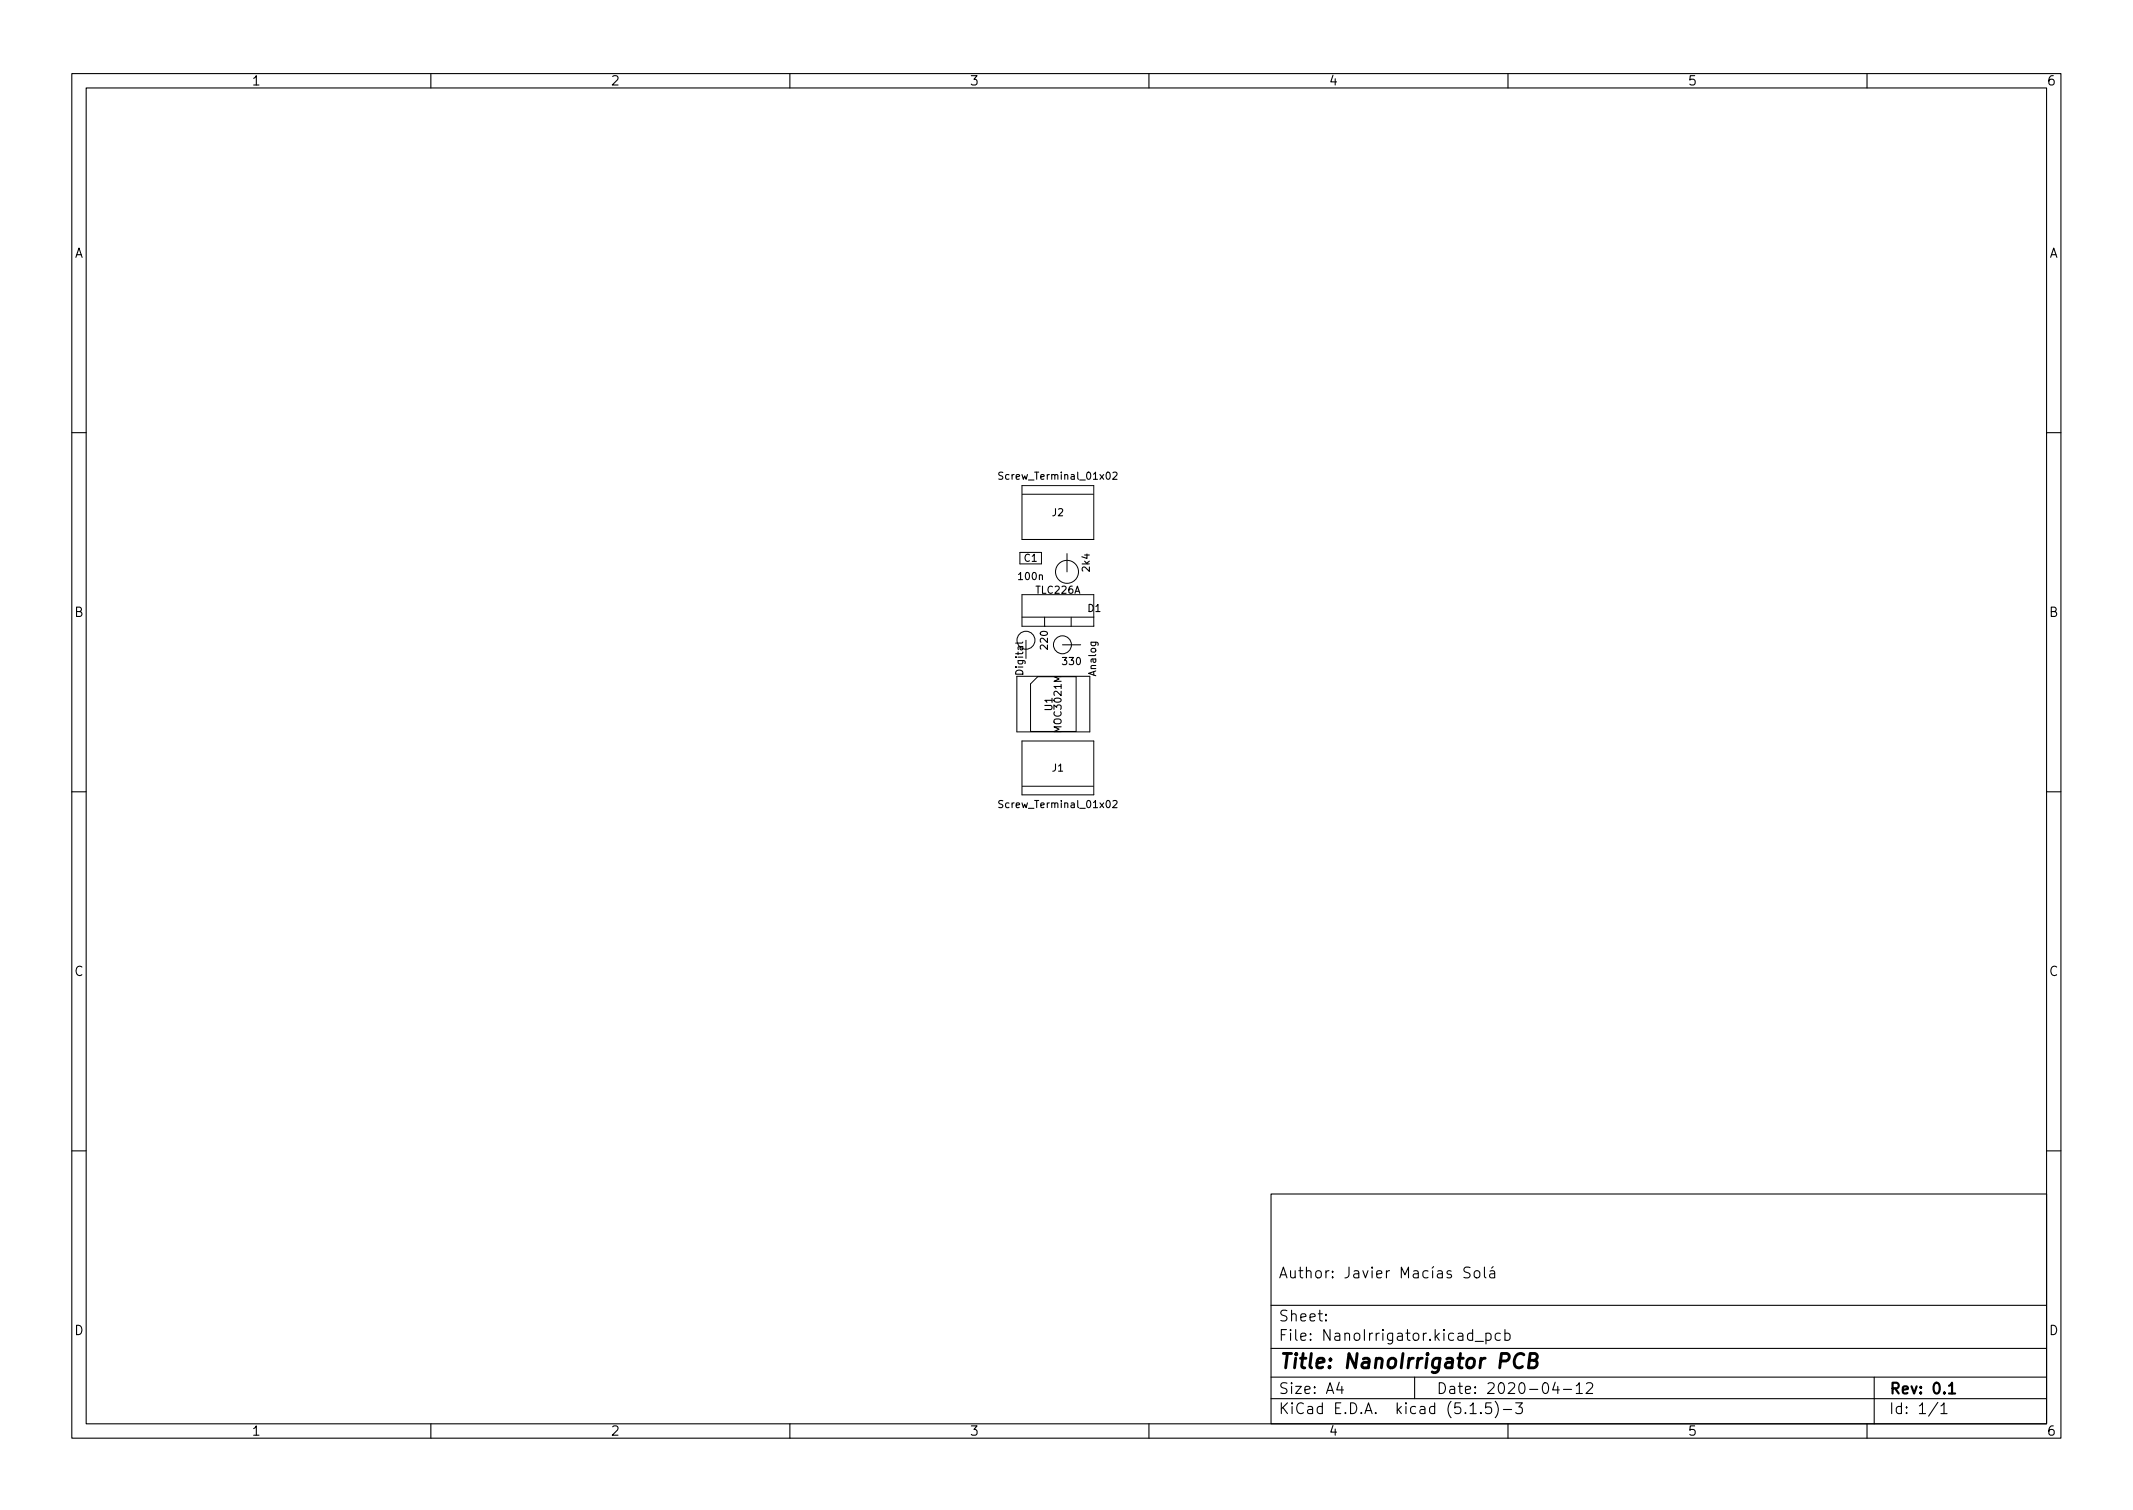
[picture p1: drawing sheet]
<svg xmlns="http://www.w3.org/2000/svg" width="297mm" height="210mm" viewBox="0 0 297 210" stroke-linecap="round" stroke-linejoin="round" font-family="sans-serif">
<defs><g id="words">
<text font-size="2.8" x="178" y="190.6">Title: NanoIrrigator PCB</text>
<g font-size="2.1">
<text x="178" y="178">Author: Javier Macías Solá</text>
<text x="178" y="184">Sheet:</text>
<text x="178" y="186.7">File: NanoIrrigator.kicad_pcb</text>
<text x="178" y="196.9">KiCad E.D.A. kicad (5.1.5)-3</text>
<text x="178" y="194.1">Size: A4</text>
<text x="200" y="194.1">Date: 2020-04-12</text>
<text x="263" y="194.1">Rev: 0.1</text>
<text x="263" y="196.9">Id: 1/1</text>
</g>
<g font-size="1.8">
<text x="35" y="11.9">1</text>
<text x="85" y="11.9">2</text>
<text x="135" y="11.9">3</text>
<text x="185" y="11.9">4</text>
<text x="235" y="11.9">5</text>
<text x="285" y="11.9">6</text>
<text x="10.3" y="35.9">A</text>
<text x="285.3" y="35.9">A</text>
<text x="10.3" y="85.9">B</text>
<text x="285.3" y="85.9">B</text>
<text x="10.3" y="135.9">C</text>
<text x="285.3" y="135.9">C</text>
<text x="10.3" y="185.9">D</text>
<text x="285.3" y="185.9">D</text>
<text x="35" y="199.9">1</text>
<text x="85" y="199.9">2</text>
<text x="135" y="199.9">3</text>
<text x="185" y="199.9">4</text>
<text x="235" y="199.9">5</text>
<text x="285" y="199.9">6</text>
</g>
<g font-size="1.4">
<text x="139.7" y="66.8">Screw_Terminal_01x02</text>
<text x="146.5" y="71.9">J2</text>
<text x="141.9" y="80.8">100n</text>
<text x="142.6" y="78.2">C1</text>
<text x="144.3" y="82.7">TLC226A</text>
<text x="151.8" y="79.5" transform="rotate(-90 151.8 79.5)">2k4</text>
<text x="151.5" y="85.2">D1</text>
<text x="142.5" y="93.8" transform="rotate(-90 142.5 93.8)">Digital</text>
<text x="145.9" y="90.3" transform="rotate(-90 145.9 90.3)">220</text>
<text x="148.1" y="92.6">330</text>
<text x="152.6" y="94" transform="rotate(-90 152.6 94)">Analog</text>
<text x="146.6" y="98.9" transform="rotate(-90 146.6 98.9)">U1</text>
<text x="147.8" y="101.8" transform="rotate(-90 147.8 101.8)">MOC3021M</text>
<text x="146.5" y="107.4">J1</text>
<text x="139.7" y="112.5">Screw_Terminal_01x02</text>
</g>
</g></defs>
<g fill="none" stroke="#000" stroke-width=".15">
<path d="M10 10.2h277v190.1h-277zM12 12.2h273v186.1h-273zM60 10.2v2M110 10.2v2M160 10.2v2M210 10.2v2M260 10.2v2M10 60.2h2M139.7 65.8l-.4-.1-.2 .1v.3l.5 .2 .1 .3-.2 .1h-.4M155 65.8l.4-.1 .2 .3-.7 .7h.7M285 60.2h2M10 110.2h2"/>
<path d="M139.7 111.5h-.4l-.2 .1v.2l.5 .2 .1 .3-.2 .2-.4-.1M155 111.6l.4-.1 .2 .2-.7 .8h.7M285 110.2h2M10 160.2h2M177 166.3h108v32h-108zM204.7 176.5l-.2-.1-.5 .1a.36 .36 0 0 0-.1 .4 .36 .36 0 0 0 .2 .2 .55 .55 0 0 1 .6 .4l-.1 .3-.2 .1h-.5M205.4 177.1a.41 .41 0 0 1 .4-.2 .41 .41 0 0 1 .3 .3v.4a.41 .41 0 0 1-.4 .3 .41 .41 0 0 1-.4-.3zM206.7 176.4v1.3l.2 .2M207.5 177l.1-.1 .5 .1v.9M207.9 176.4l-.2 .2M208.1 177.3l-.5 .1a.29 .29 0 0 0-.2 .2 .29 .29 0 0 0 .2 .3h.5M285 160.2h2"/>
<path d="M60 198.3v2M110 198.3v2M160 198.3v2M177 194.8h108M177 191.8h108M177 187.8h108M177 181.8h108M184.6 183.8l.1 .1h-.1v-.1v.1M184.6 183l.1 .1h-.1v-.1v.1M186.5 192.5l-.4 1h1M186.9 193v1M197 191.8v3"/>
<path d="M204.7 196.8h.9M205.4 186.8h1.2M206.2 196.7l.1 .1h-.1h-.1l.1-.1v.1M206.9 185.7l.5-.1 .2 .3v.4l-.1 .3h-.1h-.5M206.9 185.6v1.5M207.6 195.3h-.7v.7l.2-.1 .5 .1 .1 .2-.1 .5-.2 .1h-.3l-.2-.1M208.2 195.1a1.72 1.72 0 0 1 0 2.3M208.9 185.7l-.4-.1-.3 .3v.4l.2 .3h.1h.4M209.4 196.3h1.1M209.6 185.7l.4-.1 .3 .3v.4l-.2 .3h-.1h-.4M209.6 185.1v1.5M210 198.3v2"/>
<path d="M211.1 195.3h.9l-.5 .6a.41 .41 0 0 1 .5 .3v.3l-.1 .3h-.6l-.2-.1M216.6 192.5l-.4 1h.9M216.9 193v1M217.7 193.5h1.2M219.5 193l.4-.5v1.5M219.5 194h.9M220.9 192.7l.2-.2 .5 .1a.41 .41 0 0 1 .1 .6l-.8 .8h.9M260 198.3v2M261 191.8v6.5M269.9 195.3l-1.3 1.9M270.3 195.8l.4-.5v1.5M270.3 196.8h.8"/>
</g>
<path d="M271.4 193l.4-.5v1.5M271.4 194h.9" fill="none" stroke="#000" stroke-width=".3"/>
<path d="M212.2 188.7a.8 .8 0 0 0-.9-.2 .8 .8 0 0 0-.4 .8 .76 .76 0 0 0 .1 .9 .76 .76 0 0 0 .9 .2l.1-.1M213 189.4h.6a.49 .49 0 0 0 .5-.4 .49 .49 0 0 0-.3-.5h-.7l-.3 2h.8a.53 .53 0 0 0 .5-.5 .53 .53 0 0 0-.5-.6" fill="none" stroke="#000" stroke-width=".4"/>
<g fill="none" stroke="#000" stroke-width=".14">
<path d="M142 76.9h3v1.6h-3zM142.3 67.6h10v7.5h-10zM142.4 68.8h9.9M148.6 77.1v2.5M141.6 94.2h10.2v7.7h-10.2zM142.3 85.9h10M142.3 82.8h10v4.4h-10zM142.9 89.1v2.6M143.5 95.2l1-1h5.4v7.6h-6.4zM145.5 85.9v1.3M148 89.8h2.5M149.2 85.9v1.3"/>
<path d="M142.3 103.2h10v7.5h-10zM142.4 109.5h9.9"/>
<circle cx="148.6" cy="79.6" r="1.6"/>
<circle cx="142.9" cy="89.1" r="1.25"/>
<circle cx="148" cy="89.8" r="1.25"/>
</g>
<use href="#words"/>
</svg>
